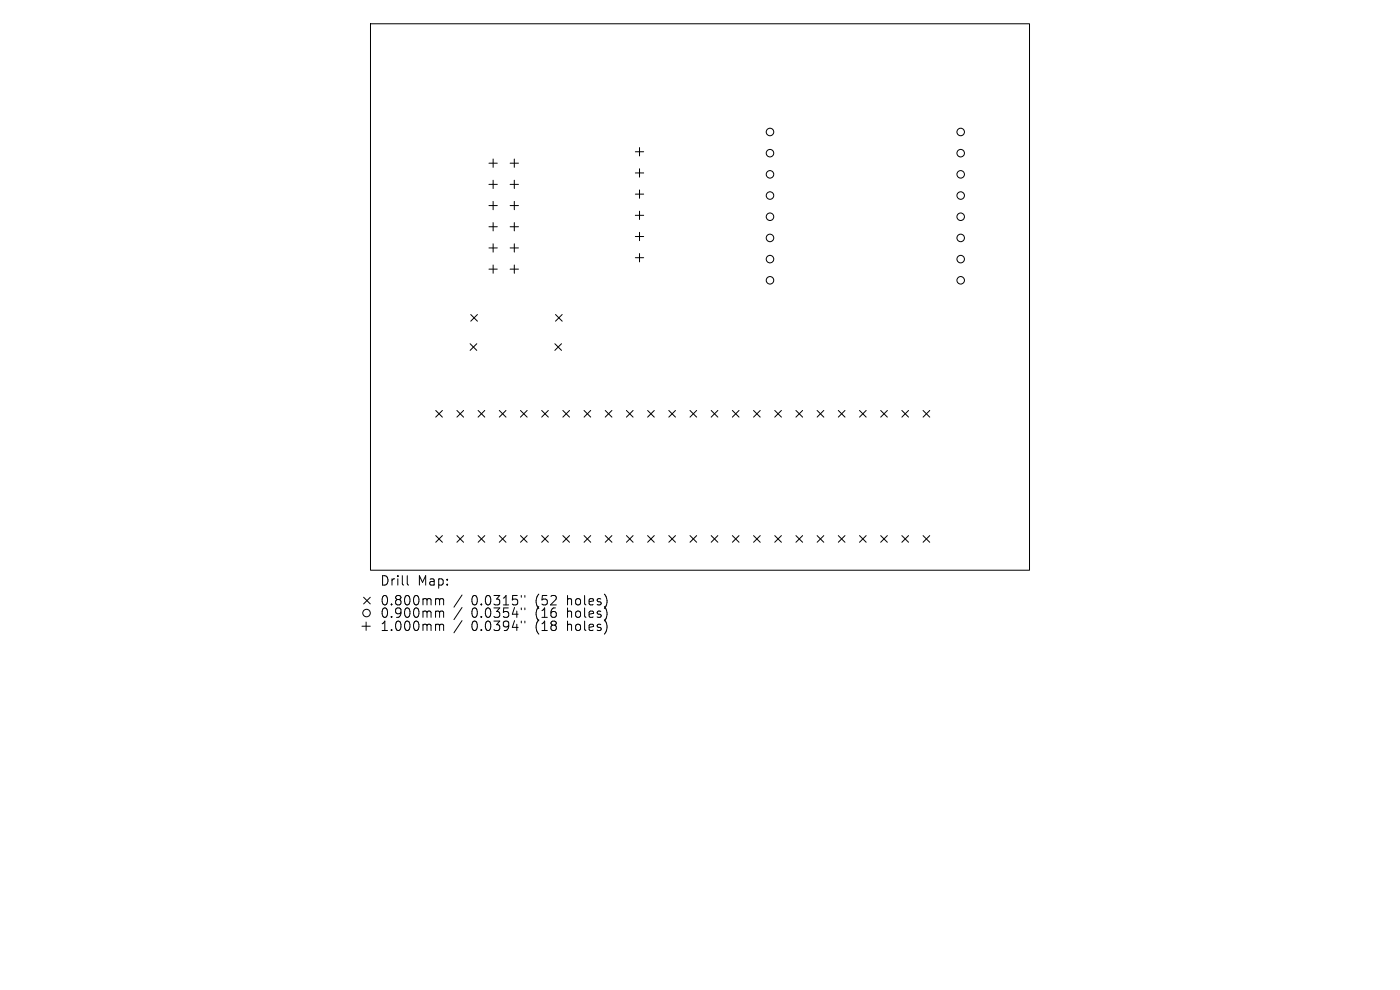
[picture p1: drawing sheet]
<svg xmlns="http://www.w3.org/2000/svg" width="297mm" height="210mm" viewBox="0 0 297 210" stroke-linecap="round" stroke-linejoin="round" font-family="sans-serif">
<defs><g id="words">
<g font-size="2.8">
<text x="80.6" y="124.5">Drill</text>
<text x="88.6" y="124.5">Map:</text>
<text x="80.6" y="128.7">0.800mm</text>
<text x="80.6" y="131.3">0.900mm</text>
<text x="100" y="128.7">0.0315&quot;</text>
<text x="100" y="131.3">0.0354&quot;</text>
<text x="113.7" y="128.7">(52</text>
<text x="113.7" y="131.3">(16</text>
<text x="120.6" y="128.7">holes)</text>
<text x="120.6" y="131.3">holes)</text>
<text x="80.6" y="134.1">1.000mm</text>
<text x="100" y="134.1">0.0394&quot;</text>
<text x="113.7" y="134.1">(18</text>
<text x="120.6" y="134.1">holes)</text>
</g>
</g></defs>
<g fill="none" stroke="#000" stroke-width=".21">
<path d="M78.6 5h139.8v116h-139.8zM103.7 34.6h1.8M103.7 39.1h1.8M104.6 33.7v1.8M104.6 38.2v1.8M108.2 34.6h1.8M108.2 39.1h1.8M109.1 33.7v1.8M109.1 38.2v1.8M134.8 32.2h1.8M134.8 36.7h1.8M135.7 31.3v1.8"/>
<path d="M135.7 35.8v1.8M103.7 43.6h1.8M103.7 48.1h1.8M103.7 52.6h1.8M103.7 57.1h1.8M104.6 42.7v1.8M104.6 47.2v1.8M104.6 51.7v1.8M104.6 56.2v1.8M108.2 43.6h1.8M108.2 48.1h1.8M108.2 52.6h1.8"/>
<path d="M108.2 57.1h1.8M109.1 42.7v1.8M109.1 47.2v1.8M109.1 51.7v1.8M109.1 56.2v1.8M134.8 41.2h1.8M134.8 45.7h1.8M134.8 50.2h1.8M134.8 54.7h1.8M135.7 40.3v1.8M135.7 44.8v1.8M135.7 49.3v1.8"/>
<path d="M135.7 53.8v1.8M99.7 72.9l1.4 1.4M99.9 66.7l1.4 1.4M101.1 72.9l-1.4 1.4M101.3 66.7l-1.4 1.4M117.7 72.9l1.4 1.4M117.8 66.7l1.5 1.4M119.1 72.9l-1.4 1.4M119.3 66.7l-1.5 1.4M92.4 87.1l1.5 1.4M93.9 87.1l-1.5 1.4M96.9 87.1l1.4 1.4"/>
<path d="M98.3 87.1l-1.4 1.4M101.4 87.1l1.4 1.4M102.8 87.1l-1.4 1.4M105.9 87.1l1.4 1.4M107.3 87.1l-1.4 1.4M110.4 87.1l1.4 1.4M111.8 87.1l-1.4 1.4M114.9 87.1l1.4 1.4M116.3 87.1l-1.4 1.4M119.4 87.1l1.4 1.4M120.8 87.1l-1.4 1.4M123.9 87.1l1.4 1.4"/>
<path d="M125.3 87.1l-1.4 1.4M128.4 87.1l1.4 1.4M129.8 87.1l-1.4 1.4M132.9 87.1l1.4 1.4M134.3 87.1l-1.4 1.4M137.4 87.1l1.4 1.4M138.8 87.1l-1.4 1.4M141.9 87.1l1.4 1.4M143.3 87.1l-1.4 1.4M146.4 87.1l1.4 1.4M147.8 87.1l-1.4 1.4M150.9 87.1l1.4 1.4"/>
<path d="M152.3 87.1l-1.4 1.4M155.4 87.1l1.4 1.4M156.8 87.1l-1.4 1.4M159.9 87.1l1.4 1.4M161.3 87.1l-1.4 1.4M164.4 87.1l1.4 1.4M165.8 87.1l-1.4 1.4M168.9 87.1l1.4 1.4M170.3 87.1l-1.4 1.4M173.3 87.1l1.5 1.4M174.8 87.1l-1.5 1.4M177.8 87.1l1.5 1.4"/>
<path d="M179.3 87.1l-1.5 1.4M182.3 87.1l1.5 1.4M183.8 87.1l-1.5 1.4M186.8 87.1l1.4 1.4M188.2 87.1l-1.4 1.4M191.3 87.1l1.4 1.4M192.7 87.1l-1.4 1.4M195.8 87.1l1.4 1.4M197.2 87.1l-1.4 1.4M92.4 113.6l1.5 1.4M93.9 113.6l-1.5 1.4M96.9 113.6l1.4 1.4"/>
<path d="M98.3 113.6l-1.4 1.4M101.4 113.6l1.4 1.4M102.8 113.6l-1.4 1.4M105.9 113.6l1.4 1.4M107.3 113.6l-1.4 1.4M110.4 113.6l1.4 1.4M111.8 113.6l-1.4 1.4M114.9 113.6l1.4 1.4M116.3 113.6l-1.4 1.4M119.4 113.6l1.4 1.4M120.8 113.6l-1.4 1.4M123.9 113.6l1.4 1.4"/>
<path d="M125.3 113.6l-1.4 1.4M128.4 113.6l1.4 1.4M129.8 113.6l-1.4 1.4M132.9 113.6l1.4 1.4M134.3 113.6l-1.4 1.4M137.4 113.6l1.4 1.4M138.8 113.6l-1.4 1.4M141.9 113.6l1.4 1.4M143.3 113.6l-1.4 1.4M146.4 113.6l1.4 1.4M147.8 113.6l-1.4 1.4M150.9 113.6l1.4 1.4"/>
<path d="M152.3 113.6l-1.4 1.4M155.4 113.6l1.4 1.4M156.8 113.6l-1.4 1.4M159.9 113.6l1.4 1.4M161.3 113.6l-1.4 1.4M164.4 113.6l1.4 1.4M165.8 113.6l-1.4 1.4M168.9 113.6l1.4 1.4M170.3 113.6l-1.4 1.4M173.3 113.6l1.5 1.4M174.8 113.6l-1.5 1.4M177.8 113.6l1.5 1.4"/>
<path d="M179.3 113.6l-1.5 1.4M182.3 113.6l1.5 1.4M183.8 113.6l-1.5 1.4M186.8 113.6l1.4 1.4M188.2 113.6l-1.4 1.4M191.3 113.6l1.4 1.4M192.7 113.6l-1.4 1.4M195.8 113.6l1.4 1.4M197.2 113.6l-1.4 1.4M76.8 132.8h1.8M77.1 126.7l1.5 1.4M77.7 132v1.7"/>
<path d="M78.6 126.7l-1.5 1.4M86.4 122.1v1.7l.3 .3M92.7 127h.3l.3 .3M92.7 129.6h.3l.3 .3M92.7 132.4l.5 .1 .1 .2M93.3 127.3l.2-.3 .5 .1 .1 1.2M93.3 127.3v1M93.3 129.9v1.1M93.3 132.7v1.1M93.3 129.9l.2-.3 .5 .1 .1 1.3M93.3 132.7l.2-.3 .5 .1 .1 1.3M98 126.2l-1.7 2.6"/>
<path d="M98 128.9l-1.7 2.5M98 131.7l-1.7 2.5M110.6 126.3v.4M110.6 129v.3M110.6 131.8v.3M111.4 126.3v.4M111.4 129v.3M111.4 131.8v.3"/>
<circle cx="163.3" cy="32.5" r=".8"/>
<circle cx="163.3" cy="37" r=".8"/>
<circle cx="163.3" cy="28" r=".8"/>
<circle cx="203.8" cy="32.5" r=".8"/>
<circle cx="203.8" cy="37" r=".8"/>
<circle cx="203.8" cy="28" r=".8"/>
<circle cx="163.3" cy="46" r=".8"/>
<circle cx="163.3" cy="41.5" r=".8"/>
<circle cx="163.3" cy="50.5" r=".8"/>
<circle cx="163.3" cy="55" r=".8"/>
<circle cx="163.3" cy="59.5" r=".8"/>
<circle cx="203.8" cy="50.5" r=".8"/>
<circle cx="203.8" cy="41.5" r=".8"/>
<circle cx="203.8" cy="46" r=".8"/>
<circle cx="203.8" cy="55" r=".8"/>
<circle cx="203.8" cy="59.5" r=".8"/>
<circle cx="77.8" cy="130" r=".8"/>
</g>
<use href="#words"/>
</svg>
